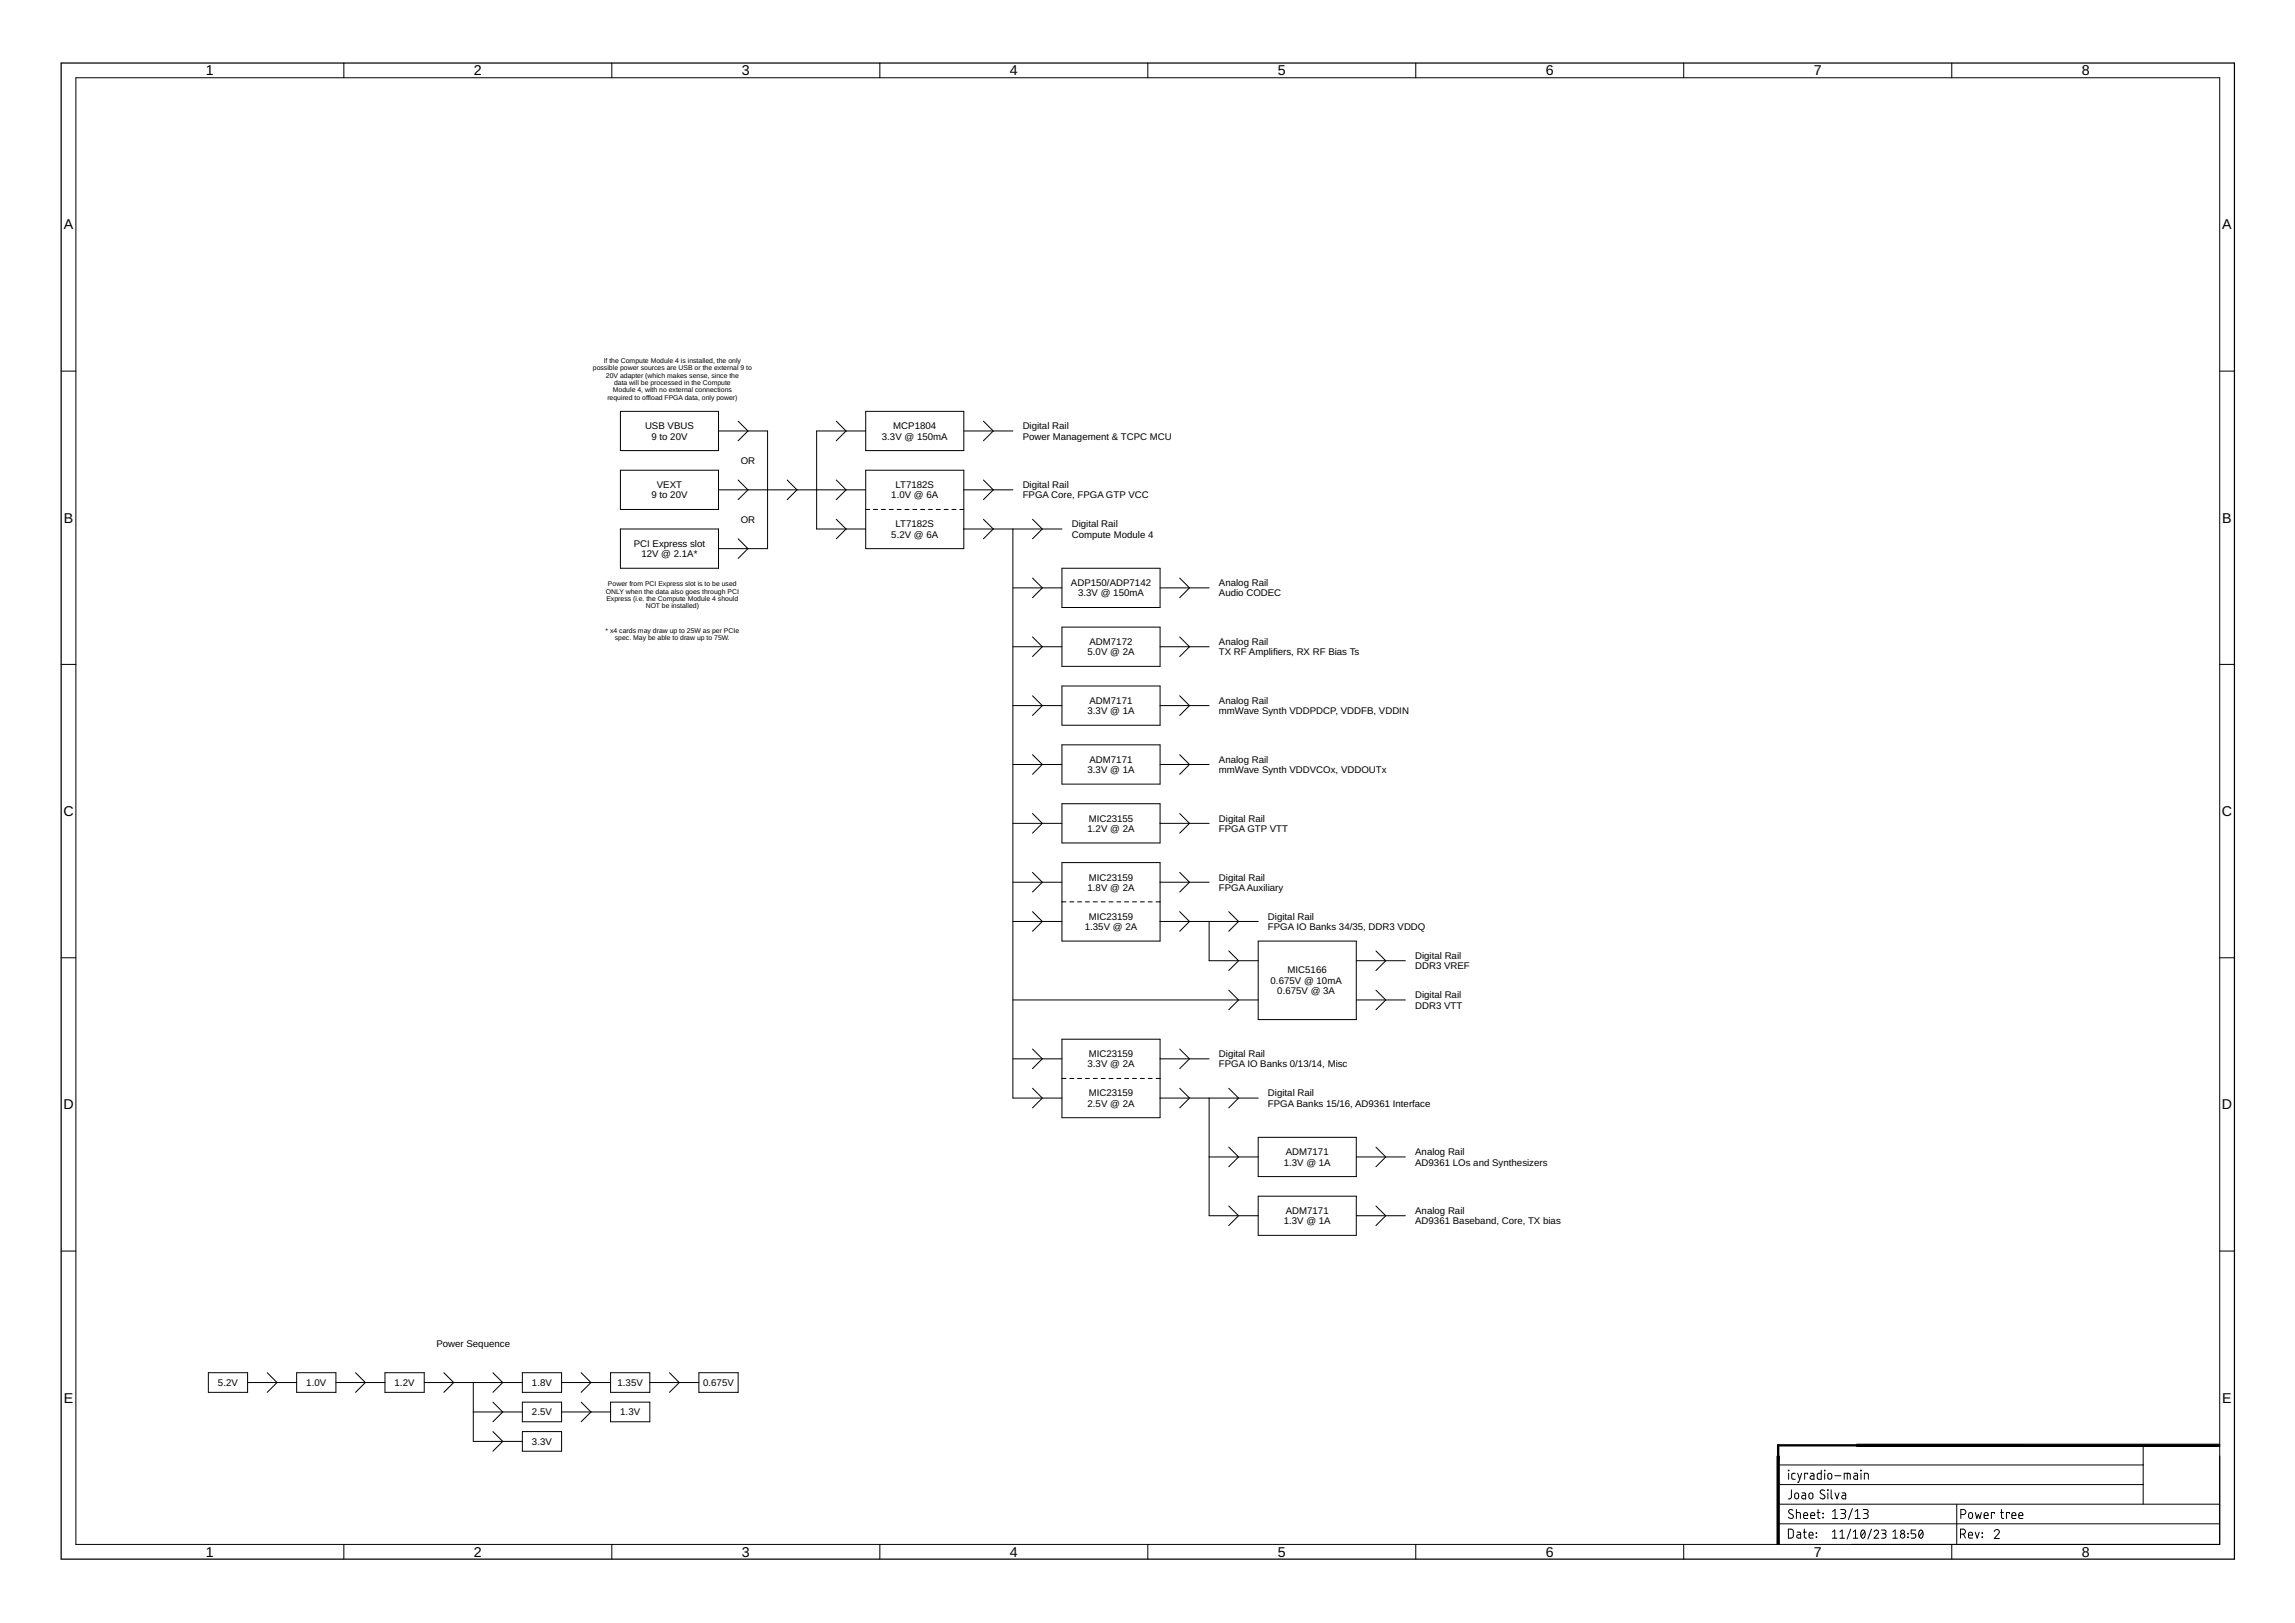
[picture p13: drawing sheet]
<svg xmlns="http://www.w3.org/2000/svg" width="594mm" height="420mm" viewBox="0 0 594 420" stroke-linecap="round" stroke-linejoin="round" font-family="sans-serif">
<defs><g id="words">
<g font-size="3.7">
<text x="53.3" y="19.5">1</text>
<text x="122.7" y="19.5">2</text>
<text x="192" y="19.5">3</text>
<text x="261.4" y="19.5">4</text>
<text x="330.8" y="19.5">5</text>
<text x="400.2" y="19.5">6</text>
<text x="469.5" y="19.5">7</text>
<text x="538.9" y="19.5">8</text>
<text x="16.5" y="59.4">A</text>
<text x="575.3" y="59.4">A</text>
<text x="16.5" y="135.3">B</text>
<text x="575.3" y="135.3">B</text>
<text x="16.4" y="211.3">C</text>
<text x="575.2" y="211.3">C</text>
<text x="16.4" y="287.2">D</text>
<text x="575.2" y="287.2">D</text>
<text x="16.5" y="363.1">E</text>
<text x="575.3" y="363.1">E</text>
<text x="53.3" y="403">1</text>
<text x="122.7" y="403">2</text>
<text x="192" y="403">3</text>
<text x="261.4" y="403">4</text>
<text x="330.8" y="403">5</text>
<text x="400.2" y="403">6</text>
<text x="469.5" y="403">7</text>
<text x="538.9" y="403">8</text>
</g>
<g font-size="2.5">
<text x="167" y="111.1">USB VBUS</text>
<text x="168.6" y="113.8">9 to 20V</text>
<text x="228.3" y="113.8">3.3V @ 150mA</text>
<text x="231.2" y="111.1">MCP1804</text>
<text x="264.7" y="111.1">Digital Rail</text>
<text x="264.7" y="113.8">Power Management &amp; TCPC MCU</text>
<text x="191.8" y="120.1">OR</text>
<text x="168.6" y="129">9 to 20V</text>
<text x="170" y="126.4">VEXT</text>
<text x="230.7" y="129">1.0V @ 6A</text>
<text x="231.8" y="126.4">LT7182S</text>
<text x="264.7" y="126.4">Digital Rail</text>
<text x="264.7" y="129">FPGA Core, FPGA GTP VCC</text>
<text x="191.8" y="135.3">OR</text>
<text x="231.8" y="136.5">LT7182S</text>
<text x="277.4" y="136.5">Digital Rail</text>
<text x="164" y="141.6">PCI Express slot</text>
<text x="230.7" y="139.2">5.2V @ 6A</text>
<text x="277.4" y="139.2">Compute Module 4</text>
<text x="166" y="144.3">12V @ 2.1A*</text>
<text x="277.2" y="151.8">ADP150/ADP7142</text>
<text x="279.1" y="154.4">3.3V @ 150mA</text>
<text x="315.5" y="151.8">Analog Rail</text>
<text x="315.5" y="154.4">Audio CODEC</text>
<text x="282" y="167">ADM7172</text>
<text x="315.5" y="167">Analog Rail</text>
<text x="281.5" y="169.7">5.0V @ 2A</text>
<text x="315.5" y="169.7">TX RF Amplifiers, RX RF Bias Ts</text>
<text x="281.5" y="184.9">3.3V @ 1A</text>
<text x="282" y="182.2">ADM7171</text>
<text x="315.5" y="182.2">Analog Rail</text>
<text x="315.5" y="184.9">mmWave Synth VDDPDCP, VDDFB, VDDIN</text>
<text x="282" y="197.5">ADM7171</text>
<text x="315.5" y="197.5">Analog Rail</text>
<text x="281.5" y="200.1">3.3V @ 1A</text>
<text x="315.5" y="200.1">mmWave Synth VDDVCOx, VDDOUTx</text>
<text x="281.5" y="215.4">1.2V @ 2A</text>
<text x="281.8" y="212.7">MIC23155</text>
<text x="315.5" y="212.7">Digital Rail</text>
<text x="315.5" y="215.4">FPGA GTP VTT</text>
<text x="281.8" y="227.9">MIC23159</text>
<text x="315.5" y="227.9">Digital Rail</text>
<text x="281.5" y="230.6">1.8V @ 2A</text>
<text x="315.5" y="230.6">FPGAAuxiliary</text>
<text x="281.8" y="238.1">MIC23159</text>
<text x="328.2" y="238.1">Digital Rail</text>
<text x="280.8" y="240.8">1.35V @ 2A</text>
<text x="328.2" y="240.8">FPGA IO Banks 34/35, DDR3 VDDQ</text>
<text x="366.3" y="248.3">Digital Rail</text>
<text x="366.3" y="250.9">DDR3 VREF</text>
<text x="328.9" y="254.7">0.675V @ 10mA</text>
<text x="330.6" y="257.3">0.675V @ 3A</text>
<text x="333.3" y="252">MIC5166</text>
<text x="366.3" y="258.4">Digital Rail</text>
<text x="366.3" y="261.1">DDR3 VTT</text>
<text x="281.8" y="273.7">MIC23159</text>
<text x="315.5" y="273.7">Digital Rail</text>
<text x="281.5" y="276.3">3.3V @ 2A</text>
<text x="315.5" y="276.3">FPGA IO Banks 0/13/14, Misc</text>
<text x="281.5" y="286.5">2.5V @ 2A</text>
<text x="281.8" y="283.8">MIC23159</text>
<text x="328.2" y="283.8">Digital Rail</text>
<text x="328.2" y="286.5">FPGA Banks 15/16, AD9361 Interface</text>
<text x="332.8" y="299.1">ADM7171</text>
<text x="366.3" y="299.1">Analog Rail</text>
<text x="332.3" y="301.7">1.3V @ 1A</text>
<text x="366.3" y="301.7">AD9361 LOs and Synthesizers</text>
<text x="332.3" y="317">1.3V @ 1A</text>
<text x="332.8" y="314.3">ADM7171</text>
<text x="366.3" y="314.3">Analog Rail</text>
<text x="366.3" y="317">AD9361 Baseband, Core, TX bias</text>
<text x="113" y="348.6">Power Sequence</text>
<text x="56.4" y="358.8">5.2V</text>
<text x="79.3" y="358.8">1.0V</text>
<text x="102.1" y="358.8">1.2V</text>
<text x="137.7" y="358.8">1.8V</text>
<text x="159.9" y="358.8">1.35V</text>
<text x="182" y="358.8">0.675V</text>
<text x="137.7" y="366.4">2.5V</text>
<text x="160.6" y="366.4">1.3V</text>
<text x="137.7" y="374">3.3V</text>
</g>
<g font-size="1.8">
<text x="153.5" y="95.9">possible power sources are USB or the external 9 to</text>
<text x="156.3" y="94">If the Compute Module 4 is installed, the only</text>
<text x="156.8" y="97.8">20V adapter (which makes sense, since the</text>
<text x="158.7" y="101.6">Module 4, with no external connections</text>
<text x="158.9" y="99.7">data will be processed in the Compute</text>
<text x="157.2" y="103.5">required to offload FPGA data, only power)</text>
<text x="156.8" y="153.7">ONLY when the data also goes through PCI</text>
<text x="157" y="155.6">Express (i.e. the Compute Module 4 should</text>
<text x="157.4" y="151.8">Power from PCI Express slot is to be used</text>
<text x="167.1" y="157.5">NOT be installed)</text>
<text x="156.7" y="163.8">* x4 cards may draw up to 25W as per PCIe</text>
<text x="159.2" y="165.7">spec. May be able to draw up to 75W.</text>
</g>
</g></defs>
<g fill="none" stroke="#000" stroke-width=".26">
<path d="M89 16.3v3.8M158.4 16.3v3.8M227.8 16.3v3.8M297.1 16.3v3.8M366.5 16.3v3.8M435.8 16.3v3.8M505.2 16.3v3.8M19.6 20.1h555v379.7h-555zM15.8 96.1h3.8M574.6 96.1h3.8M160.6 106.5h25.4v10.1h-25.4zM186 111.6h12.7v30.4h-12.7"/>
<path d="M191.1 109l2.5 2.6-2.5 2.5M216.5 109l2.5 2.6-2.5 2.5M224.1 106.5h25.4v10.1h-25.4zM224.1 111.6h-12.7v25.3h12.7M249.5 111.6h12.7M254.6 109l2.5 2.6-2.5 2.5M160.6 136.9h25.4v10.2h-25.4zM160.6 121.7h25.4v10.2h-25.4zM186 126.8h38.1M191.1 124.3l2.5 2.5-2.5 2.5M191.1 139.5l2.5 2.5-2.5 2.6M203.8 124.3l2.5 2.5-2.5 2.5"/>
<path d="M216.5 124.3l2.5 2.5-2.5 2.5M216.5 134.4l2.5 2.5-2.5 2.6M224.1 121.7h25.4v20.3h-25.4zM224.1 131.9h1M226.1 131.9h1.1M228.2 131.9h1M230.2 131.9h1M232.2 131.9h1.1M234.3 131.9h1M236.3 131.9h1M238.3 131.9h1M240.3 131.9h1.1"/>
<path d="M242.4 131.9h1M244.4 131.9h1M246.4 131.9h1.1M248.5 131.9h1M249.5 136.9h25.4M249.5 126.8h12.7M254.6 134.4l2.5 2.5-2.5 2.6M254.6 124.3l2.5 2.5-2.5 2.5M262.2 136.9v147.4h12.7M267.3 134.4l2.5 2.5-2.5 2.6M262.2 152.2h12.7M267.3 149.6l2.5 2.6-2.5 2.5"/>
<path d="M274.9 147.1h25.4v10.2h-25.4zM300.3 152.2h12.7M305.4 149.6l2.5 2.6-2.5 2.5M15.8 172h3.8M262.2 167.4h12.7M267.3 164.9l2.5 2.5-2.5 2.6M274.9 162.3h25.4v10.2h-25.4zM274.9 177.6h25.4v10.1h-25.4zM300.3 167.4h12.7M305.4 164.9l2.5 2.5-2.5 2.6M574.6 172h3.8M262.2 182.7h12.7"/>
<path d="M262.2 197.9h12.7M267.3 180.1l2.5 2.6-2.5 2.5M267.3 195.4l2.5 2.5-2.5 2.5M274.9 192.8h25.4v10.2h-25.4zM300.3 182.7h12.7M300.3 197.9h12.7M305.4 180.1l2.5 2.6-2.5 2.5M305.4 195.4l2.5 2.5-2.5 2.5M262.2 213.1h12.7M267.3 210.6l2.5 2.5-2.5 2.6M274.9 208.1h25.4v10.1h-25.4zM300.3 213.1h12.7"/>
<path d="M305.4 210.6l2.5 2.5-2.5 2.6M262.2 228.4h12.7M262.2 238.5h12.7M267.3 236l2.5 2.5-2.5 2.6M267.3 225.8l2.5 2.6-2.5 2.5M274.9 223.3h25.4v20.3h-25.4zM274.9 233.5h1M276.9 233.5h1.1M279 233.5h1M281 233.5h1M283 233.5h1M285.1 233.5h1"/>
<path d="M287.1 233.5h1M289.1 233.5h1M291.1 233.5h1.1M293.2 233.5h1M295.2 233.5h1M297.2 233.5h1.1M299.3 233.5h1M300.3 228.4h12.7M300.3 238.5h25.4M305.4 225.8l2.5 2.6-2.5 2.5M305.4 236l2.5 2.5-2.5 2.6M313 238.5v10.2h12.7"/>
<path d="M318.1 236l2.5 2.5-2.5 2.6M15.8 247.9h3.8M262.2 258.9h63.5M318.1 246.2l2.5 2.5-2.5 2.5M318.1 256.3l2.5 2.6-2.5 2.5M325.7 243.6h25.4v20.3h-25.4zM351.1 248.7h12.7M351.1 258.9h12.7M356.2 246.2l2.5 2.5-2.5 2.5M356.2 256.3l2.5 2.6-2.5 2.5M574.6 247.9h3.8M262.2 274.1h12.7"/>
<path d="M267.3 271.6l2.5 2.5-2.5 2.5M274.9 269h25.4v20.3h-25.4zM274.9 279.2h1M276.9 279.2h1.1M279 279.2h1M281 279.2h1M283 279.2h1M285.1 279.2h1M287.1 279.2h1M289.1 279.2h1M291.1 279.2h1.1M293.2 279.2h1"/>
<path d="M295.2 279.2h1M297.2 279.2h1.1M299.3 279.2h1M300.3 274.1h12.7M305.4 271.6l2.5 2.5-2.5 2.5M267.3 281.7l2.5 2.6-2.5 2.5M300.3 284.3h25.4M305.4 281.7l2.5 2.6-2.5 2.5M313 284.3v30.4h12.7M313 299.5h12.7M318.1 297l2.5 2.5-2.5 2.5M318.1 281.7l2.5 2.6-2.5 2.5"/>
<path d="M325.7 294.4h25.4v10.2h-25.4zM351.1 299.5h12.7M356.2 297l2.5 2.5-2.5 2.5M318.1 312.2l2.5 2.5-2.5 2.6M325.7 309.7h25.4v10.1h-25.4zM351.1 314.7h12.7M356.2 312.2l2.5 2.5-2.5 2.6M15.8 323.9h3.8M574.6 323.9h3.8M53.9 355.4h10.2v5h-10.2zM64.1 357.9h12.7M69.2 355.4l2.5 2.5-2.5 2.5"/>
<path d="M76.8 355.4h10.2v5h-10.2zM87 357.9h12.7M92 355.4l2.6 2.5-2.6 2.5M99.7 355.4h10.1v5h-10.1zM109.8 357.9h25.4M114.9 355.4l2.5 2.5-2.5 2.5M122.5 357.9v15.2h12.7M127.6 355.4l2.5 2.5-2.5 2.5M135.2 355.4h10.2v5h-10.2zM145.4 357.9h12.7M150.4 355.4l2.6 2.5-2.6 2.5M158.1 355.4h10.1v5h-10.1z"/>
<path d="M168.2 357.9h12.7M173.3 355.4l2.5 2.5-2.5 2.5M180.9 355.4h10.2v5h-10.2zM122.5 365.5h12.7M127.6 363l2.5 2.5-2.5 2.6M127.6 370.6l2.5 2.5-2.5 2.6M135.2 363h10.2v5.1h-10.2zM135.2 370.6h10.2v5.1h-10.2zM145.4 365.5h12.7M150.4 363l2.6 2.5-2.6 2.6M158.1 363h10.1v5.1h-10.1zM460.3 379.2h94.5"/>
<path d="M554.8 374.2v15.2M89 399.8v3.8M158.4 399.8v3.8M227.8 399.8v3.8M297.1 399.8v3.8M366.5 399.8v3.8M435.8 399.8v3.8M460.3 394.5h114.3M460.3 389.4h114.3M460.3 384.3h94.5M462.9 395.9h.9l.4 .4v1.4l-.4 .5h-.9zM462.9 380.6l.2 .1z"/>
<path d="M463 381.4v1.5M463.7 385.7v2l-.2 .2-.6 .1M464.1 391a.58 .58 0 0 0-.9-.1 .58 .58 0 0 0 .1 .9l.7 .3a.54 .54 0 0 1 .2 .8 .54 .54 0 0 1-.8 .2l-.5-.3M464.7 386.7l.5-.2a.92 .92 0 0 1 .1 1.5h-.3l-.4-.3zM464.7 381.4h-.6l-.3 .4 .1 1 .8 .1M465 391.6l.9 .1 .1 1.4M465 390.8v2.3M465.2 396.6l.7 .1 .2 .2v1.3h-.6a.46 .46 0 0 1-.4-.5 .46 .46 0 0 1 .4-.4h.6M465.3 381.4l.6 1.5M466.4 381.4l-.8 2.3h-.3M466.5 386.5h.7l.2 .2v1.3h-.6a.46 .46 0 0 1-.4-.4 .46 .46 0 0 1 .4-.5h.6M466.8 396.6h.8"/>
<path d="M466.9 392.3h1a.54 .54 0 0 0-.3-.7 .54 .54 0 0 0-.7 .5l.1 .9 .9 .1M467.1 395.9v1.9l.1 .3 .4 .1M467.9 381.7v-.3h-.8v1.5M468.3 397.4h1a.54 .54 0 0 0-.3-.7 .54 .54 0 0 0-.7 .5l.1 .9 .9 .1M468.4 386.7l.5-.2a.92 .92 0 0 1 .1 1.5l-.6-.1zM468.7 381.4h.6l.2 .2 .1 1.3h-.6a.46 .46 0 0 1-.5-.4 .46 .46 0 0 1 .5-.5h.6M468.7 392.3h1.1a.54 .54 0 0 0-.4-.7 .54 .54 0 0 0-.7 .5l.1 .9 1 .1M470.1 397.9l.2 .1zM470.1 396.8l.2 .2zM470.4 391.6h.7M470.6 390.8v2.1l.5 .2M471.4 380.6v2.3h-.7l-.3-.3 .1-1 .2-.2h.7"/>
<path d="M471.9 391.8l.1 .1zM471.9 392.8l.1 .1zM472.3 380.6l.1 .1zM472.3 385.9a.58 .58 0 0 0-.9-.1 .58 .58 0 0 0 0 .9l.7 .4a.58 .58 0 0 1 .1 .8 .58 .58 0 0 1-.9 0l-.2-.2M472.3 381.4v1.5M473.1 385.7l.1 .1zM473.2 386.5v1.5M473.2 381.6l.4-.2 .4 .2 .2 .8a.52 .52 0 0 1-.5 .6 .52 .52 0 0 1-.6-.6zM474 385.7v1.9l.4 .4M474.3 398.2h1.2M474.3 396.6l.6-.5v2.1M474.4 393.1h1.3"/>
<path d="M474.4 391.3l.6-.5v2.3M475 382h1.5M475 386.5l.5 1.5 .5-1.5M476.3 398.2h1.2M476.3 396.6l.6-.5v2.1M476.5 390.8h.7a.52 .52 0 0 1 .6 .5 .52 .52 0 0 1-.6 .5h-.5M476.9 386.5h.6l.3 .2v1.3h-.6a.46 .46 0 0 1-.5-.4 .46 .46 0 0 1 .5-.5h.6M477.1 391.8a.65 .65 0 0 1 .7 .7 .65 .65 0 0 1-.7 .6h-.6M477.4 382.9v-1.5l1.4 .1 .2 1.4M478.2 381.4v1.5M479.1 395.9l-1 2.5M479.5 390.5l-1 2.9"/>
<path d="M479.7 398.2h1.2M479.7 396.6l.6-.5v2.1M479.9 381.4h.7l.2 .2v1.3h-.5a.46 .46 0 0 1-.5-.4 .46 .46 0 0 1 .5-.5h.5M480.2 393.1h1.3M480.2 391.3l.7-.5v2.3M481.6 380.6l.2 .1zM481.7 381.4v1.5M481.9 396.2l.2-.1a1.12 1.12 0 0 1 .6 1.8l-.1 .2a.66 .66 0 0 1-.8-.2 .66 .66 0 0 1-.1-.7zM482.3 390.8h.8a.52 .52 0 0 1 .5 .5 .52 .52 0 0 1-.5 .5h-.5M482.6 382.9v-1.5l.9 .1 .1 1.4M482.7 396.6l-.9 1.1M482.9 391.8a.65 .65 0 0 1 .7 .7 .65 .65 0 0 1-.7 .6h-.6"/>
<path d="M484.4 395.9l-.9 2.5M485.1 396.6a.58 .58 0 0 1 .9-.5 .58 .58 0 0 1 .1 .9l-1 1.2h1.2M487 396.1h.7a.48 .48 0 0 1 .5 .5 .48 .48 0 0 1-.5 .4h-.4M487.6 397a.58 .58 0 0 1 .6 .6 .58 .58 0 0 1-.6 .6h-.6M490 398.2h1.2M490 396.6l.6-.5v2.1M493.8 397l.2 .1zM493.8 397.9l.2 .1zM495.9 396.1h-1.2v.9h.7a.59 .59 0 0 1 .5 .6 .59 .59 0 0 1-.5 .6h-.7M496.9 396.2a.66 .66 0 0 1 .8 .2 .66 .66 0 0 1 .1 .8 .66 .66 0 0 1-.1 .7 .66 .66 0 0 1-.8 .2 1.64 1.64 0 0 1 0-1.9zM497.7 396.6l-.9 1.1M505.2 399.8v3.8"/>
<path d="M506.5 389.4v10.4M507.5 397.2h.6a.65 .65 0 0 0 .7-.7 .65 .65 0 0 0-.7-.6h-.6v2.3M507.6 392.1h.6a.65 .65 0 0 0 .7-.7 .65 .65 0 0 0-.7-.6h-.6v2.3M508.3 397.2l.5 1M509.6 397.4h1a.54 .54 0 0 0-.4-.7 .54 .54 0 0 0-.6 .5l.1 .9 .9 .1M509.7 391.7l.3-.1 .5 .1 .1 .9a.52 .52 0 0 1-.5 .5 .52 .52 0 0 1-.5-.5zM511.3 396.6l.5 1.6 .5-1.6M511.3 391.6l.4 1.5 .4-1 .4 1 .4-1.5M513.1 396.8l.1 .2zM513.1 397.9l.1 .1zM513.6 392.3h1a.54 .54 0 0 0-.3-.7 .54 .54 0 0 0-.7 .5l.1 .9 .9 .1M516.2 396.5a.65 .65 0 0 1 1-.5 .65 .65 0 0 1 .2 1l-1.2 1.3h1.3"/>
<path d="M516.3 391.8v-.2h-.8v1.5M517.8 391.6h.8M518.1 390.8v1.9l.1 .3 .4 .1M520.2 391.8v-.2h-.8v1.5M520.8 392.3h1a.54 .54 0 0 0-.3-.7 .54 .54 0 0 0-.7 .5l.1 .9 .9 .1M522.6 392.3h1a.54 .54 0 0 0-.3-.7 .54 .54 0 0 0-.7 .5l.1 .9 .9 .1"/>
<circle cx="492.5" cy="397.6" r=".58"/>
<circle cx="492.5" cy="396.6" r=".47"/>
</g>
<path d="M15.8 16.3h562.6v387.3h-562.6z" fill="none" stroke="#000" stroke-width=".32"/>
<path d="M460 377h.6v22.8h-.6zM480.6 373.9h94v.6h-94z" fill="#000" stroke="#000" stroke-width=".26"/>
<path d="M523.8 374.2h-63.5v3.8" fill="none" stroke="#000" stroke-width=".61"/>
<use href="#words"/>
</svg>
